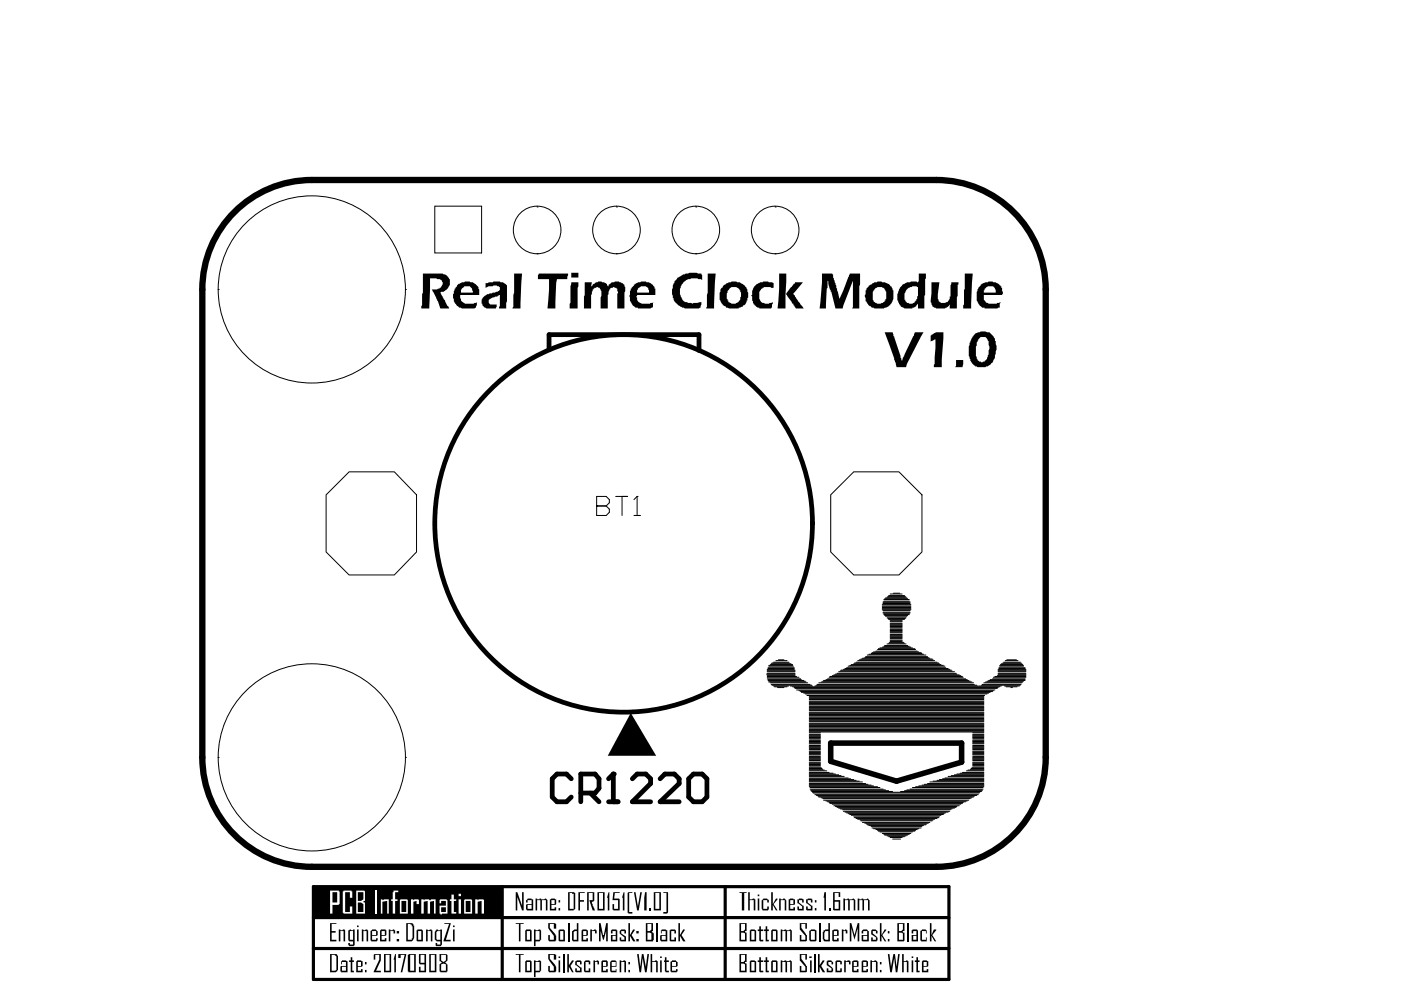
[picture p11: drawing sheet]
<svg xmlns="http://www.w3.org/2000/svg" width="297mm" height="210mm" viewBox="0 0 297 210" stroke-linecap="round" stroke-linejoin="round" font-family="sans-serif">
<path d="M66.4 188h134.8v19.7h-134.8zM66.4 194.5h134.8M106.5 188v19.7M153.8 188v19.7M66.4 201.1h134.8" fill="none" stroke="#000" stroke-width=".67"/>
<g fill="#000">
<path d="M70 195.7h1.3v.2h-1v1.5h.9v.3h-.9v1.6h1v.3h-1.3zM71.8 197.1h.4v.1l.8-.1 .2 .1v2.4h-.4v-2.2h-.6v2.2h-.4zM76.7 197.1h.3v.1l.9-.1v.1h.2v2.4h-.4v-2.2h-.7v2.2h-.3zM82.4 197.1h.4v.1l.8-.1v.1h.2v.7h-.4v-.5h-.6v2.2h-.4zM90.3 197.1h.4v.1l.8-.1v.1h.2v2.4h-.4v-2.2h-.6v2.2h-.4zM94.2 195.7h1.3l-1 3.6h1v.3h-1.5l1.2-3.7h-1zM109.3 195.7h1.7v.2h-.6v3.7h-.4v-3.7h-.7zM109.3 189.2h.4l1 2.8v-2.8h.3v3.8h-.3l-1-2.8v2.8h-.4zM113.5 190.5h.4v.2h.5v-.2h.2a1.1 1.1 0 0 0 1.1 0l.4 .3v2.2h-.4v-2.2h-.8v2.2h-.3v-2.2h-.7v2.2h-.4zM116.2 195.7h1.6v.2h.1v1h-.5v-1h-.8v.8l1.2 1.4a1.52 1.52 0 0 1 .1 1.3h-.1v.2h-1.4v-.2h-.2v-1.2h.4v1.1h.8v-.9l-1-1.5h-.2zM122.6 189.2h1.4v.1h-1v1.5h.8v.4h-.8v1.8h-.4zM124.5 189.2h1.5v1.8h-.2v.2h-.3v.3l.7 1.5h-.5l-.7-2v-.2h.7v-1.5h-.9v3.7h-.3z"/>
<path d="M125.2 197.1h.3v.1l.8-.1v.1h.2v.7h-.3v-.5h-.7v2.2h-.3zM127 195.7h.3l.5 2.5h.2v.2l.5-2.7h.4v3.9h-.4v-2.7h.2v-.2l-.7 2.6h-.2l-.6-2.6v.2h.1v2.7h-.3zM129 189.2h.2v3.8h-.3v-2.7h-.2zM130 189.2h1.4v.1h-1l-.2 1.2h1l.2 .2v2.3h-1.4v-.1h-.1v-1.2h.3v1h.8v-1.9h-1.1zM132.2 189.2h.2v3.8h-.3v-2.7h-.2zM131.4 197.4l.3-.3h.9v.1h.1v.7h-.3v-.5h-.7v.5l1 .7v1h-1.2v-.2h-.1v-.6h.3v.5h.7v-.5l-1-.9zM133.1 189.3l.1-.1h.9v.1h-.7v4.1h.7v.3h-.9v-.2h-.1zM133.2 195.7h.4v2.5l.6-1.1h.4l-.7 1.1 .8 1.4h-.5l-.6-1.2v1.2h-.4zM134.4 189.2h.3l.5 3.3 .6-3.3h.3l-.7 3.8h-.3zM136.8 189.2h.3v3.8h-.5v-2.7zM137.6 192.5h.3v.5h-.3zM140.6 189.2h1v4.3h-.1v.2h-.9v-.3h.7v-4.1h-.7z"/>
<path d="M142 197.2h.1v-.1h1.1v.1h.1v.7h-.3v-.5h-.7v1.9h.7v-.5h.3v.8h-1.2l-.1-.2zM143.8 195.7h.4v2.5l.6-1.1h.4l-.7 1.1 .8 1.4h-.5l-.6-1.2v1.2h-.4zM156.8 189.2h1.5v.1h-.5v3.7h-.5v-3.7h-.5zM158.6 189.2h.4v1.5h.5l.1-.2h.4v.2h.1v2.3h-.3v-2.2h-.8v2.2h-.4zM161 196.4h.3v.7h.5v.3h-.5v1.9h.5v.3h-.6l-.2-.2v-2h-.4v-.3h.4zM162.3 196.4h.4v.7h.3v.3h-.3v1.9h.3v.3h-.7v-2.2h-.3v-.3h.3zM161.5 190.8h.2l.1-.3h.9v.2l.3 .1v.6h-.3v-.6h-.9v1.9h.9v-.5h.3v.7h-.2v.1h-1.1l-.2-.3zM163.5 189.2h.3v2.5l.7-1.2h.4l-.9 1.2 .9 1.3h-.4l-.7-1.1v1.1h-.3zM165.2 190.5h.3v.2l.9-.2 .1 .3h.2v2.2h-.3v-2.2h-.9v2.2h-.3zM165.5 197.1h.4v.1l.6-.1a.84 .84 0 0 0 1 0l.4 .1v2.4h-.4v-2.2h-.6v2.2h-.4v-2.2h-.6v2.2h-.4zM169.1 190.7h.3v-.2h.7l.3 .2v.7h-.3v-.6h-.7v.6l1 .6v1h-1.2l-.1-.1v-.7h.3v.5h.7v-.5l-1-.7zM169.6 195.7h1.5v1.2h-.4v-1h-.8v.8l1 1.5h.2a1.52 1.52 0 0 1-.2 1.4h-1.3v-1.4h.3v1.1h.8v-.9l-1.1-1.3z"/>
<path d="M170.9 190.7h.3v-.2h.9v.2h.2v.7h-.4v-.6h-.7v.6l1.1 .6v1h-1.2l-.2-.1v-.7h.3v.5h.7v-.5l-1-.7zM174.8 189.2h.3v3.8h-.3v-2.7h-.2zM175.8 192.5h.3v.5h-.3zM178.5 197.1h.3v.1l.7-.1v.1h.2v.7h-.4v-.5h-.5v2.2h-.3zM178.8 190.5h.4v.2h.5v-.2h.1a1.1 1.1 0 0 0 1.2 0l.3 .3v2.2h-.3v-2.2h-.8v2.2h-.4v-2.2h-.6v2.2h-.4zM180.2 195.7h.3l.7 2.7 .6-2.7h.4v3.9h-.4v-2.9l-.6 2.6-.7-2.6v2.9h-.3zM181.8 190.5h.4v.2h.5v-.2h.2a1.1 1.1 0 0 0 1.1 0l.2 .3h.2v2.2h-.4v-2.2h-.8v2.2h-.3v-2.2h-.7v2.2h-.4zM184.7 197.2h.2v-.1h.8v.1l.4 .2v.5h-.4v-.5h-.7v.5l.9 .7v.2h.2v.6h-.2v.2h-1.2v-.8h.3v.5h.7v-.5l-1-.7zM186.6 195.7h.3v2.5l.7-1.1h.3l-.8 1.1 .8 1.4h-.3l-.7-1.2v1.2h-.3zM195.1 197.4l.4-.2v-.1h.8v.1h.2v.7h-.2v-.5h-.8v1.9h.8v-.5h.2v.8h-1.2v-.2h-.2zM197.2 195.7h.3v2.5l.5-1.1h.5l-.8 1.1 .8 1.4h-.3l-.7-1.2v1.2h-.3zM74.4 203h.3v.6h.3v.4h-.3v1.8h.3v.4h-.6v-2.2h-.4v-.4h.4z"/>
<path d="M79.2 202.5l.2-.2h1.3v1.3l-1 2.2h1v.4h-1.5l1.2-2.7v-1h-.8v1h-.4zM83.8 202.3h.1v3.9h-.3v-2.7h-.2zM84.4 202.3h1.7l-.8 3.9h-.3l.8-3.7h-.8v.6h-.6zM109.3 202.3h1.7v.2h-.6v3.7h-.4v-3.7h-.7zM116.2 202.3h1.6v.2h.1v1h-.5v-1h-.8v.8l1.2 1.3a1.52 1.52 0 0 1 .1 1.4h-.1v.2h-1.4v-.2h-.2v-1.2h.4v1h.8v-.8l-1-1.5h-.2zM120.3 202.3h.3v2.3l.7-1h.3l-.6 1.2 .6 1.4h-.3l-.7-1.2v1.2h-.3zM122 203.8l.3-.2h.8v.2h.2v.7h-.3v-.5h-.7v.5l1 .6v1.1h-1.2l-.1-.2v-.7h.3v.5h.7v-.5l-1-.7zM123.8 204l.3-.4h.9v.2h.2v.7h-.4v-.5h-.7v1.8h.7v-.5h.4v.9h-1.2v-.2h-.2zM125.8 203.6h.4v.2l.6-.2v.2h.2v.7h-.3v-.5h-.5v2.2h-.4zM131.4 203.6h.3v.2l.9-.2v.2h.1v2.4h-.3v-2.2h-.7v2.2h-.3zM135.1 202.3h.3l.4 3 .3-3h.3l.5 3 .4-3h.3l-.5 3.9h-.3l-.5-3.2-.4 3.2h-.3zM137.9 202.3h.4v1.5h.5l.1-.2h.4v.2h.2v2.4h-.4v-2.2h-.8v2.2h-.4z"/>
<path d="M141 203h.3v.6h.5v.4h-.5v1.8h.5v.4h-.7v-.2h-.1v-2h-.2v-.4h.2zM161 203h.3v.6h.5v.4h-.5v1.8h.5v.4h-.6l-.2-.2v-2h-.4v-.4h.4zM162.3 203h.4v.6h.3v.4h-.3v1.8h.3v.4h-.7v-2.2h-.3v-.4h.3zM165.5 203.6h.4v.2l.6-.2a.84 .84 0 0 0 1 0l.4 .2v2.4h-.4v-2.2h-.6v2.2h-.4v-2.2h-.6v2.2h-.4zM169.6 202.3h1.5v1.2h-.4v-1h-.8v.8l1 1.5h.2a1.52 1.52 0 0 1-.2 1.4h-1.3v-1.4h.3v1h.8v-.8l-1.1-1.4zM173.4 202.3h.4v2.3l.6-1h.4l-.7 1.2 .8 1.4h-.5l-.6-1.2v1.2h-.4zM175.3 203.8h.2v-.2h.8v.2l.3 .2v.5h-.3v-.5h-.7v.5l.9 .6v.2h.1v.7h-.1v.2h-1.2v-.9h.3v.5h.7v-.5l-1-.7zM177.1 203.8h.2v-.2h.8l.4 .2v.7h-.4v-.5h-.6v1.8h.6v-.5h.4v.7a1.52 1.52 0 0 1-1.4 .2zM179 203.6h.3v.2l.9-.2v.2h.1v.7h-.3v-.5h-.7v2.2h-.3zM184.5 203.6h.4v.2l.8-.2 .4 .4v2.2h-.4v-2.2h-.8v2.2h-.4zM188.2 202.3h.4l.3 3 .5-3h.4l.3 3 .3-3h.4l-.5 3.9h-.4l-.3-3.2-.5 3.2h-.4zM191.3 202.3h.3v1.5h.5v-.2h.3v.2h.2v2.4h-.3v-2.2h-.7v2.2h-.3z"/>
<path d="M194.3 203h.3v.6h.4v.4h-.4v1.8h.4v.4h-.7v-2.2h-.3v-.4h.3z"/>
<path d="M75.7 196.2h.3v.4h-.3zM75.7 197.1h.3v2.5h-.3z"/>
<path d="M78.6 197.4l.3-.2v-.1h.8v.1l.4 .2v.8l-.2 .2h-1v.9h.8v-.4h.4v.5h-.2v.2h-1.2v-.2h-.1zM78.9 197.4v.8h.8v-.8z"/>
<path d="M80.6 197.2h.1v-.1h1.1v.1h.1v1l-.1 .2h-.9v.9h.7v-.4h.3v.7h-1.3zM80.9 197.4v.8h.7v-.8z"/>
<path d="M84.1 197.4h.5v.5h-.5zM84.1 199.1h.5v.5h-.5z"/>
<path d="M86.1 195.7h1.4v.2h.1v.3h.2v2.7l-.3 .5a1.52 1.52 0 0 1-1.4 .2zM86.5 195.9v3.4h.8v-.4h.2v-2.5h-.2v-.3l-.3-.2z"/>
<path d="M88.3 197.2h.2v-.1h1v.1h.2v2.4a1.52 1.52 0 0 1-1.4-.2zM88.7 197.4v1.9h.6v-1.9z"/>
<path d="M96.1 196.2h.3v.4h-.3zM96.1 197.1h.3v2.5h-.3z"/>
<path d="M111.4 197.2h.1v-.1h1v.1h.2v2.4h-1.3zM111.7 197.4v1.9h.7v-1.9z"/>
<path d="M111.5 190.8h.2l.2-.3h.8v.2h.3v2.3h-.5a.75 .75 0 0 1-1-.3v-.8l.2-.2h1v-.9h-.8v.6h-.4zM111.9 191.9v.8h.8v-.8z"/>
<path d="M113.2 197.1h.3v.1l1.1-.1v.1h.1v2.1h-.1l-.2 .3h-.9v1h-.3zM113.5 197.4v1.9h.9v-1.9z"/>
<path d="M116.6 190.7l.3-.2h.7l.3 .2v1l-.1 .2h-.9v.8h.7v-.3h.3v.6h-1.3zM116.9 190.8v.9h.7v-.9z"/>
<path d="M118.4 190.8h.4v.6h-.4zM118.4 192.5h.4v.5h-.4z"/>
<path d="M118.4 197.2h.2v-.1h1v.1h.2v2.4a1.52 1.52 0 0 1-1.4-.2zM118.8 197.4v1.9h.6v-1.9z"/>
<path d="M120.4 189.2h1.4v.1h.2v3.4l-.4 .2v.1h-1.2zM120.8 189.3v3.4h.8v-3.2z"/>
<path d="M122.3 195.7h.3v3.9h-.3a.75 .75 0 0 1-1-.3v-1.9l.5-.3h.5zM121.6 197.6v1.7h.7v-1.9h-.5v.2z"/>
<path d="M123.3 197.2h.2v-.1h.8l.4 .1v1l-.2 .2h-.9v.9h.7v-.4h.4v.7h-1.4zM123.6 197.4v.8h.7v-.8z"/>
<path d="M126.7 189.2h1.5v3.8h-1.5zM127 189.3v3.4h.8v-3.4z"/>
<path d="M129.5 197.2h.2v-.1h1v.1h.2v2.4h-1.4v-1.4h1v-.8h-.6v.5h-.4zM129.9 198.4v.9h.6v-.9z"/>
<path d="M134.9 197.4h.5v.5h-.5zM134.9 199.1h.5v.5h-.5z"/>
<path d="M136.9 195.7h1.5v1.7l-.3 .2 .5 .3v1.4l-.2 .3h-1.5zM137.3 195.9v1.5h.5l.3-.3v-1.2zM137.3 197.7v1.6h.8v-1.4z"/>
<path d="M138.6 189.2h1.5v3.8h-1.5zM138.9 189.3v3.4h.9v-3.4z"/>
<path d="M140.1 197.2h.2v-.1h.8l.4 .1v2.4h-.5a.75 .75 0 0 1-1-.3v-.9l.1-.2h1v-.8h-.8v.5h-.2zM140.3 198.4v.9h.8v-.9z"/>
<path d="M156.8 195.7h1.5v1.7h-.3v.2l.3 .1v1.9h-1.5zM157.1 195.9v1.5h.5l.4-.3v-1.2zM157.1 197.7v1.6h.9v-1.4z"/>
<path d="M159 197.2h.1v-.1h.9l.3 .1v2.4h-1.3zM159.3 197.4v1.9h.7v-1.9z"/>
<path d="M160.6 189.7h.4v.3h-.4zM160.6 190.5h.4v2.5h-.4z"/>
<path d="M163.5 197.2h.2v-.1h1v.1h.2v2.4h-1.4zM163.8 197.4v1.9h.7v-1.9z"/>
<path d="M167.2 190.7l.3-.2h.7v.2h.4v1l-.2 .2h-.9v.8h.7v-.3h.4v.6h-1.4zM167.5 190.8v.9h.7v-.9z"/>
<path d="M171.6 197.4l.3-.2v-.1h.9l.3 .1v2.2a1.52 1.52 0 0 1-1.3 .2v-.2h-.2zM171.9 197.4v1.9h.9v-1.9z"/>
<path d="M172.8 190.8h.3v.6h-.3zM172.8 192.5h.3v.5h-.3z"/>
<path d="M175.6 195.7h.4v3.9h-.4a.91 .91 0 0 1-1.2-.5v-1.5h.2v-.4h.3v-.1h.7zM174.9 197.4l-.1 .3v1.4h.1v.2h.7v-1.9z"/>
<path d="M176.5 197.2l.3-.1h.8v.1h.2v1.2h-1v.9h.7v-.4h.3v.7a1.52 1.52 0 0 1-1.3-.2zM176.8 197.4v.8h.7v-.8z"/>
<path d="M176.6 189.2h1.5v1h-.3v-.9h-.8v1.5h1.1v2.2h-1.3l-.2-.1zM177 191.2v1.5h.8v-1.5z"/>
<path d="M182.7 197.4l.3-.3h.9l.1 .3h.2v2.2h-1.3a1.52 1.52 0 0 1-.2-1.4h1.2v-.8h-.9v.5h-.3zM183 198.4v.9h.9v-.9z"/>
<path d="M188.2 197.4h.4v.5h-.4zM188.2 199.1h.4v.5h-.4z"/>
<path d="M190.3 195.7h1.5v1.7h-.4v.2h-.1l.5 .1v1.7l-.2 .2h-1.3zM190.6 195.9v1.5h.5l.3-.3v-1.2zM190.6 197.7v1.6h.8v-1.4z"/>
<path d="M193.3 197.2h.2v-.1h1v.1h.1v2.4h-1.3v-1.4h1v-.8h-.7v.5h-.3zM193.6 198.4v.9h.7v-.9z"/>
<path d="M70 202.3h1.3l.2 .3h.2v3l-.2 .4-.3 .2h-1.2zM70.3 202.5v3.3h.9v-.2h.1v-2.8l-.3-.2v-.1z"/>
<path d="M72.3 203.8h.2v-.2h.8l.4 .2v2.4h-.5a.75 .75 0 0 1-1-.4v-.8l.1-.2h1v-.8h-.8v.5h-.2zM72.5 205v.8h.8v-.8z"/>
<path d="M73.8 197.2l.4-.1 .3 .1 .7-.1v3.3h-.2v.2h-1v-.2h-.2v-.5h.4v.4h.7v-.7h-.9v-.2h-.2zM74.2 197.4v1.9h.7v-1.9z"/>
<path d="M75.5 203.8h.2v-.2h.8l.4 .2v1l-.2 .2h-.8v.8h.6v-.3h.4v.7h-1.4zM75.9 204v.8h.6v-.8z"/>
<path d="M77.4 204h.3v.5h-.3zM77.4 205.6h.3v.6h-.3z"/>
<path d="M81.4 202.3h1.5v3.9h-1.5zM81.8 202.5v3.3h.8v-3.3z"/>
<path d="M86.5 202.5h.1v-.2h1.5v3.9h-1.5v-.2h-.1zM87 202.5v3.3h.8v-3.3z"/>
<path d="M88.8 202.3h1.5v3.9h-1.5v-1.2h.4v.8h.8v-1.3h-1v-.2h-.2zM89.2 202.5v1.6h.8v-1.6z"/>
<path d="M91 202.3h1.5v3.9h-1.5zM91.3 202.5v3.3h.9v-3.3z"/>
<path d="M92.4 197.2h.1v-.1h.4v.1l.8-.1v3.2l-.2 .3h-1l-.1-.2v-.5h.3v.4h.7v-.7h-.9l-.1-.3h-.2v-1.7zM92.5 197.6v1.5l.2 .2h.7v-1.9h-.7v.2z"/>
<path d="M93.2 202.3h1.5v.2h.2v1.1l-.5 .5 .5 .4v1.5h-.2v.2h-1.3v-.2h-.2v-1.5l.5-.4-.5-.3zM93.5 202.5v1.1l.5 .4 .5-.4v-1.1zM93.5 204.5v1.3h1v-1.3l-.5-.2z"/>
<path d="M111.4 203.8h.1v-.2h1v.2h.2v2.4h-1.3zM111.7 204v1.8h.7v-1.8z"/>
<path d="M113.2 203.6h.3v.2l1.1-.2v.2h.1v2h-.1l-.2 .4h-.9v1h-.3zM113.5 204v1.8h.9v-1.8z"/>
<path d="M118.4 202.8h.4v.3h-.4zM118.4 203.6h.4v2.6h-.4z"/>
<path d="M127.5 203.8h.2v-.2h1v.2h.2v1l-.2 .2h-.9v.8h.7v-.3h.4v.7h-1.4zM127.8 204v.8h.7v-.8z"/>
<path d="M129.4 204l.3-.4h.8v.2h.2v1.2h-1v.8h.8v-.3h.2v.7h-1.2v-.2h-.1zM129.7 204v.8h.8v-.8z"/>
<path d="M133.2 204h.4v.5h-.4zM133.2 205.6h.4v.6h-.4z"/>
<path d="M140 202.8h.3v.3h-.3zM140 203.6h.3v2.6h-.3z"/>
<path d="M142.1 204l.4-.2v-.2h.8l.2 .4h.2v.8l-.2 .2h-1v.8h.8v-.3h.4v.5h-.2v.2h-1.2v-.2h-.2zM142.5 204v.8h.8v-.8z"/>
<path d="M156.8 202.3h1.5v1.7h-.3v.1l.3 .2v1.9h-1.5zM157.1 202.5v1.5h.5l.4-.4v-1.1zM157.1 204.3v1.5h.9v-1.3z"/>
<path d="M159 203.8h.1v-.2h.9l.3 .2v2.4h-1.3zM159.3 204v1.8h.7v-1.8z"/>
<path d="M163.5 203.8h.2v-.2h1v.2h.2v2.4h-1.4zM163.8 204v1.8h.7v-1.8z"/>
<path d="M171.6 202.8h.5v.3h-.5zM171.8 203.6h.3v2.6h-.3z"/>
<path d="M180.7 203.8l.3-.2h.8v.2h.2v1.2h-1v.8h.7v-.3h.3v.7a1.52 1.52 0 0 1-1.3-.2zM181 204v.8h.7v-.8z"/>
<path d="M182.7 203.8h.2v-.2h.8l.3 .2v1l-.1 .2h-.9v.8h.7v-.3h.3v.5a1.52 1.52 0 0 1-1.3 .2zM183 204v.8h.7v-.8z"/>
<path d="M186.6 204h.3v.5h-.3zM186.6 205.6h.3v.6h-.3z"/>
<path d="M193.3 202.8h.3v.3h-.3zM193.3 203.6h.3v2.6h-.3z"/>
<path d="M195.5 203.8h.1v-.2h.9l.3 .2v1l-.2 .2h-.8v.8h.7v-.3h.3v.7h-1.3zM195.8 204v.8h.7v-.8z"/>
</g>
<path d="M120.6 195.7v3.9M139.3 195.7v3.9M173.8 195.7v3.9M192.4 195.7v3.9M119.6 202.3v3.9M172.8 202.3v3.9" fill="none" stroke="#000" stroke-width=".34"/>
<path d="M66.4 188.2h39.7v6.3h-39.7z" fill-rule="evenodd" fill="#000"/>
<g fill="#fff">
<path d="M72.7 189h.1v-.2h1.7v.2h.2v1.3h-.5v-1.1h-1v4.2h1v-1.2h.5v1.5h-1.9v-.2h-.1z"/>
<path d="M79.6 188.8h.3v4.9h-.3z"/>
<path d="M80.7 190.7h.4v.1l.3-.1h1v3h-.3v-2.7l-1 .2v2.5h-.4z"/>
<path d="M83.4 188.8h1v.4h-.6v1.5h.5v.3h-.5v2.7h-.5v-2.7h-.4v-.3h.4v-1.5h.1z"/>
<path d="M87.1 190.7h.5v.1a1.1 1.1 0 0 1 1.2 0v.9h-.5v-.7l-.7 .2v2.5h-.5z"/>
<path d="M89.3 190.7h.5v.1h.2v-.1h1v.1h.3v-.1h1.1v3h-.4v-2.7l-.8 .2v2.5h-.5v-2.7l-.9 .2v2.5h-.5z"/>
<path d="M95.7 189.7h.5v1h.5v.3h-.5v2.4h.5v.3h-1v-2.7h-.3v-.3h.3z"/>
<path d="M100.8 190.7h.5v.1h.1v-.1h1l.2 .1v2.9h-.5v-2.7l-.8 .2v2.5h-.5z"/>
<path d="M70 188.8h1.8v.2h.2v2.7h-.2v.2h-1.3v1.8h-.5zM70.5 189.2v2.2h1v-2.2z"/>
<path d="M75.5 188.8h1.7l.2 .2v2l-.5 .2 .5 .2v2.3h-1.9zM75.9 189.2v1.8h.6l.5-.3v-1.5zM75.9 191.4v2h1.1v-1.7l-.5-.3z"/>
<path d="M84.8 190.8l.2-.1h1.3l.2 .1v2.9h-1.7zM85.1 191v2.4h1v-2.4z"/>
<path d="M93.2 190.8l.2-.1h1.3v.1h.2v2.9h-1.2v.2h-.3v-.2h-.2v-1.7h1.3v-1h-1v.5h-.3zM93.5 192.4v1h1v-1z"/>
<path d="M97.2 189.5h.5v.5h-.5zM97.2 190.7h.5v3h-.5z"/>
<path d="M98.4 190.8l.2-.1h1.3l.2 .1v2.9h-1.7zM98.7 191v2.4h1.1v-2.4z"/>
</g>
<g fill="none" stroke="#000" stroke-width=".21">
<path d="M92.2 43.7h9.9v9.9h-9.9zM113.9 53.8h.1M113.9 43.9h.1M130.7 53.8h.1M130.7 43.9h.1M147.5 53.8h.1M147.5 43.9h.1M164.4 53.8h.1M164.4 43.9h.1M46.3 61.4h.1M46.3 61.4a19.8 19.8 0 0 0 19.8 19.8 19.8 19.8 0 0 0 19.9-19.8M46.3 61.4a19.8 19.8 0 0 1 19.8-19.9 19.8 19.8 0 0 1 19.9 19.9"/>
<path d="M86 61.4h.1M69.1 104.9l4.9-4.9h9.6l4.7 4.9v12.1l-4.7 4.9h-9.6l-4.9-4.9zM126.5 107.3h.1M126.5 105.3h2l.7 .6v.7l-.7 .7 .7 .6v.7l-.7 .7h-2zM126.5 107.3h2M130.5 105.3h2.6M131.9 105.3v4M134.4 109.3h1.4M135.1 105.3h.1M135.1 105.3v4M135.1 105.3l-.7 .6M176.1 104.9l4.9-4.9h9.6l4.9 4.9v12.1l-4.9 4.9h-9.6l-4.9-4.9z"/>
<path d="M165 139.9h1.2M182.2 139.9h15.6M182.5 139.7h15.2M182.9 139.6h14.3M183.4 139.4h13.4M183.5 139.2h13.1M183.9 138.9h12.4M184.2 138.7h11.6M184.7 138.6h10.8M184.9 138.4h10.4M185.2 138.2h9.6M185.7 138h8.8"/>
<path d="M186.1 137.7h8M186.2 137.5h7.8M186.6 137.4h6.9M187.1 137.2h6M187.1 128.1h6M187.1 128.3h6M187.1 128.6h6M187.1 128.8h6M187.1 129h6M187.1 129.1h6M187.1 129.3h6M187.2 127.6h5.7"/>
<path d="M187.2 127.8h5.7M187.2 128h5.7M187.2 129.5h5.7M187.2 129.8h5.7M187.2 130h5.7M187.4 137h5.4M187.4 127.1h5.4M187.4 127.5h5.4M187.4 130.1h5.4M187.4 130.3h5.4M187.6 136.9h4.8M187.6 126.9h4.8"/>
<path d="M187.6 130.5h4.8M187.7 126.8h4.6M187.7 130.6h4.6M188.1 136.5h4M188.1 126.6h4M188.1 131h4M188.2 126.4h3.7M188.2 131.2h3.7M188.4 136.4h3.4M188.4 126.3h3.4M188.4 131.3h3.4M188.6 136.2h3"/>
<path d="M188.7 125.9h2.6M188.7 131.5h2.6M188.7 131.7h2.6M188.7 131.8h2.6M188.7 132.2h2.6M188.7 132.3h2.6M188.7 132.5h2.6M188.7 132.7h2.6M188.7 132.8h2.6M188.7 133h2.6M188.7 133.3h2.6M188.7 133.5h2.6"/>
<path d="M188.7 133.7h2.6M188.7 133.8h2.6M188.7 134h2.6M188.7 134.2h2.6M188.7 134.5h2.6M188.7 134.7h2.6M188.7 134.9h2.6M188.7 135h2.6M188.7 135.2h2.6M188.7 135.4h2.6M188.7 135.7h2.6M188.7 135.9h2.6"/>
<path d="M188.7 136h2.6M189.4 125.8h1.4M213.5 139.9h2M162.5 142.9h6.1M162.7 141.9h5.7M162.7 142.1h5.9M162.7 142.3h5.9M162.7 142.4h5.9M162.7 142.8h5.9M162.7 143.1h5.9M162.7 143.3h5.9M162.7 143.4h6.2"/>
<path d="M162.7 143.6h6.7M162.7 143.9h7M162.8 141.6h5.6M162.8 141.7h5.6M162.8 144.1h7.1M162.8 144.3h7.6M163 141.1h5.1M163 141.2h5.2M163 144.4h7.7M163 144.6h7.9M163.3 140.9h4.8M163.3 144.8h7.9"/>
<path d="M163.5 140.7h4.2M163.5 145.1h8.3M163.7 140.6h3.7M163.7 145.3h8.4M164 140.4h3.2M164 145.4h3.2M164.2 145.6h2.7M164.5 140.1h2.4M164.9 145.8h1.3M167.5 145.4h4.8M168.1 145.6h43.9M168.4 145.8h43.2"/>
<path d="M168.6 146h42.9M168.9 146.3h42M169.4 146.5h41.2M169.7 146.6h40.7M169.9 146.8h40M170.4 147h39.2M170.7 147.1h38.6M171.1 147.5h37.7M171.6 155.4h2.3M171.6 155.7h2.3M171.6 155.9h2.3M171.6 156h2.3"/>
<path d="M171.6 156.2h2.3M171.6 156.4h2.3M171.6 156.5h2.3M171.6 156.9h2.3M171.6 157h2.3M171.6 157.2h2.3M171.6 157.4h2.3M171.6 157.6h2.3M171.6 157.7h2.3M171.6 158.1h2.3M171.6 158.2h2.3M171.6 158.4h2.3"/>
<path d="M171.6 158.6h2.3M171.6 158.7h2.3M171.6 158.9h2.3M171.6 159.2h2.3M171.6 159.4h2.3M171.6 159.6h2.3M171.6 159.7h2.3M171.6 159.9h2.3M171.6 149.8h37M171.6 150h37M171.6 150.2h37M171.6 150.3h37"/>
<path d="M171.6 150.5h37M171.6 150.7h37M171.6 151h37M171.6 151.2h37M171.6 151.3h37M171.6 151.5h37M171.6 151.7h37M171.6 151.8h37M171.6 152.2h37M171.6 152.3h37M171.6 152.5h37M171.6 152.7h37"/>
<path d="M171.6 152.8h37M171.6 153h37M171.6 153.3h37M171.6 153.5h37M171.6 153.7h37M171.6 153.9h37M171.6 154h37M171.6 154.2h37M171.6 154.5h37M171.6 154.7h37M171.6 154.9h37M171.6 155h37"/>
<path d="M171.6 155.2h37M171.6 147.6h37M171.6 147.8h37M171.6 148h37M171.6 148.1h37M171.6 148.3h37M171.6 148.6h37M171.6 148.8h37M171.6 149h37M171.6 149.1h37M171.6 149.3h37M171.6 149.5h37"/>
<path d="M172.8 145.4h34.6M173.1 145.3h34M173.3 145.1h33.3M173.6 144.8h32.8M174.1 144.6h32M174.4 144.4h31.3M174.6 144.3h30.8M175.1 144.1h30M175.5 143.9h29.2M175.8 143.6h28.4M176 143.4h28.1M176.5 143.3h27.2"/>
<path d="M176.8 143.1h26.6M177.1 142.9h25.8M177.5 142.8h25.2M177.8 142.4h24.6M178.1 142.3h23.8M178.3 142.1h23.4M178.8 141.9h22.6M179.2 141.7h21.8M179.5 141.6h21M179.8 141.2h20.5M180.2 141.1h19.8M180.5 140.9h19"/>
<path d="M181 140.7h18.2M181.2 140.6h17.8M181.5 140.4h17.2M181.8 140.1h16.4M206.2 155.4h2.4M206.2 155.7h2.4M206.2 155.9h2.4M206.2 156h2.4M206.2 156.2h2.4M206.2 156.4h2.4M206.2 156.5h2.4M206.2 156.9h2.4"/>
<path d="M206.2 157h2.4M206.2 157.2h2.4M206.2 157.4h2.4M206.2 157.6h2.4M206.2 157.7h2.4M206.2 158.1h2.4M206.2 158.2h2.4M206.2 158.4h2.4M206.2 158.6h2.4M206.2 158.7h2.4M206.2 158.9h2.4M206.2 159.2h2.4"/>
<path d="M206.2 159.4h2.4M206.2 159.6h2.4M206.2 159.7h2.4M206.2 159.9h2.4M207.6 145.4h4.7M208.1 145.3h8.2M208.3 145.1h8.2M208.6 144.8h8.1M208.9 144.6h7.9M209.3 144.4h7.7M209.6 144.3h7.7M209.9 144.1h7.4"/>
<path d="M210.4 143.9h6.9M210.6 143.6h6.9M210.9 143.4h6.6M211.5 143.3h6M211.6 141.9h5.9M211.6 142.1h5.9M211.6 142.3h5.9M211.6 142.4h5.9M211.6 142.8h5.9M211.6 142.9h5.9M211.6 143.1h5.9M211.8 141.6h5.5"/>
<path d="M211.8 141.7h5.5M212 141.1h5M212 141.2h5M212.1 140.9h4.7M212.3 140.7h4.4M212.6 140.6h3.9M212.8 140.4h3.5M213 145.4h3.2M213.1 140.1h2.7M213.3 145.6h2.4M214.3 145.8h.3M46.3 160.6h.1"/>
<path d="M46.3 160.6a19.8 19.8 0 0 0 19.8 19.8 19.8 19.8 0 0 0 19.9-19.8M46.3 160.6a19.8 19.8 0 0 1 19.8-19.9 19.8 19.8 0 0 1 19.9 19.9M86 160.6h.1M171.6 163.3h3.2M171.6 163.4h3.7M171.6 163.8h4.2M171.6 163.9h5M171.6 164.1h5.5M171.6 164.3h6.2M171.6 164.4h6.7M171.6 164.6h7.4M171.6 165h8.2"/>
<path d="M171.6 165.1h8.7M171.6 165.3h9.4M171.6 165.5h9.9M171.6 165.6h10.6M171.6 165.8h11.3M171.6 166.1h11.9M171.6 160.1h2.3M171.6 160.4h2.3M171.6 160.6h2.3M171.6 160.7h2.3M171.6 160.9h2.3M171.6 161.1h2.3"/>
<path d="M171.6 161.3h2.3M171.6 161.6h2.3M171.6 161.8h2.3M171.6 161.9h2.3M171.6 162.1h2.3M171.6 162.3h2.3M171.6 162.4h2.3M171.6 162.8h2.5M171.6 162.9h2.7M171.6 163.1h2.8M171.6 166.3h12.4M171.6 166.5h13.1"/>
<path d="M171.6 166.6h13.6M171.6 166.8h14.5M171.8 167h14.8M171.8 167.3h15.4M171.9 167.5h15.8M171.9 167.6h16.5M172.1 167.8h17.1M172.3 168h35.5M172.4 168.1h35.2M172.8 168.5h34.6M173.1 168.7h34M173.4 168.8h33.2"/>
<path d="M173.6 169h32.8M174.1 169.2h32M174.4 169.3h31.3M174.6 169.7h30.8M175.1 169.8h30M175.5 170h29.2M175.8 170.2h28.4M176 170.3h28.1M176.5 170.5h27.2M176.8 170.8h26.6M177.1 171h25.8M177.5 171.2h25.2"/>
<path d="M177.8 171.3h24.6M178.1 171.5h23.8M178.6 171.7h22.9M178.8 172h22.6M179.2 172.2h21.8M179.5 172.4h21M179.8 172.5h20.4M180.2 172.7h19.8M180.5 172.9h19M181 173.2h18.2M181.2 173.4h17.8M181.5 173.5h17.2"/>
<path d="M181.8 173.7h16.4M182.4 173.9h15.4M182.5 174h15.2M182.9 174.4h14.3M183.4 174.5h13.4M183.7 174.7h12.8M183.9 174.9h12.4M184.2 175h11.6M184.7 175.2h10.8M184.9 175.5h10.4M185.2 175.7h9.6M185.7 175.9h8.8"/>
<path d="M186.1 176.1h8M186.2 176.2h7.8M186.6 176.4h6.9M187.1 176.7h6M187.4 176.9h5.4M187.6 177.1h4.8M188.1 177.2h4M188.4 177.4h3.4M188.7 177.6h2.6M189.2 177.9h1.7M190.9 167.8h17.2M191.8 167.6h16.5"/>
<path d="M192.3 167.5h16M192.9 167.3h15.5M193.5 167h14.9M194.1 166.8h14.5M194.8 166.6h13.8M195.5 166.5h13.1M196 166.3h12.6M196.6 166.1h12M197.2 165.8h11.4M197.8 165.6h10.8M198.7 165.5h9.9M199.2 165.3h9.4"/>
<path d="M199.8 165.1h8.8M200.3 165h8.3M201 164.6h7.6M201.7 164.4h6.9M202.4 164.3h6.2M202.9 164.1h5.7M203.5 163.9h5.1M204.1 163.8h4.5M204.9 163.4h3.7M205.2 163.3h3.4M205.7 163.1h2.9M205.9 162.9h2.7"/>
<path d="M206.1 162.8h2.5M206.2 160.1h2.4M206.2 160.4h2.4M206.2 160.6h2.4M206.2 160.7h2.4M206.2 160.9h2.4M206.2 161.1h2.4M206.2 161.3h2.4M206.2 161.6h2.4M206.2 161.8h2.4M206.2 161.9h2.4M206.2 162.1h2.4"/>
<path d="M206.2 162.3h2.4M206.2 162.4h2.4"/>
<circle cx="113.9" cy="48.8" r="5"/>
<circle cx="130.7" cy="48.8" r="5"/>
<circle cx="147.5" cy="48.8" r="5"/>
<circle cx="164.4" cy="48.8" r="5"/>
</g>
<path d="M49.7 45a23.1 23.1 0 0 1 16.4-6.8h132.4a23.2 23.2 0 0 1 23.2 23.2v99.2a23.2 23.2 0 0 1-23.2 23.2h-132.4a23.2 23.2 0 0 1-23.2-23.2v-99.2a23.1 23.1 0 0 1 6.8-16.4z" fill="none" stroke="#000" stroke-width="1.3"/>
<g fill="#000">
<path d="M89.7 58h2.3a3.5 3.5 0 0 1 3 .7 1.93 1.93 0 0 1-.6 2.8v.2l-.4 .2h-.5l-.1 .1 1.8 3.4h-1.8l-.5-1.5-1.4-2.5h.9a1.43 1.43 0 0 0 1.5-1.5l-.5-.7-2.2-.2-.2 6.4h-1.7v-.5l.2-.2v-2.3l.2-.4zM103 60l1.5-.1a2.11 2.11 0 0 1 1.6 0h.6l.1 .1a.96 .96 0 0 1 .7 1.2v2.7l-.2 .3v1.2h-1.5v-.3l.2-.2v-2.4l-.5 .2v.2l-1 .1-.5 .4a.64 .64 0 0 0-.4 .6 .64 .64 0 0 0 .4 .6h1.3l.2-.2-.2 .2v.3a.68 .68 0 0 1-1 .5 1.65 1.65 0 0 1-2.2-1.8l.2-.4a3.8 3.8 0 0 1 2.7-1.2l.8-.3a.84 .84 0 0 0 0-1h-.3l-.2-.2h-.7l-.3 .2a1.55 1.55 0 0 0-1.3 .3zM109 58h1.7l-.3 7.4h-1.7l.1-.3v-2.6l.2-.5zM114.2 58h6.2l-.1 1.2h-2.2l-.2 .8-.1 5.4h-1.7l.3-4v-2.2h-2.3v-.9zM124 59.9h1.5l-.2 .8h.2a2.08 2.08 0 0 1 2.5-.8l.7 .3v.3h.2v.2h.1v-.3l.4-.2a2.13 2.13 0 0 1 2.5-.2l.3 .2 .2 .3a2.61 2.61 0 0 1 0 1.9v3h-1.5v-3.2h.1l-.1-.8a.87 .87 0 0 0-1.2-.4l-.5 .4-.2 1-.1 .1v2.9h-1.6v-2.2a2.45 2.45 0 0 0-.1-2.2h-.4v-.1h-.3l-.2 .1a.59 .59 0 0 0-.6 .7 7 7 0 0 0-.4 3.4v.3h-1.5zM143.7 58.8h.1a5.2 5.2 0 0 1 3.7-1l1.2 .2 .2 .3v1.1h-.2v-.2h-.3a3.7 3.7 0 0 0-3.4 .5v.2a1.32 1.32 0 0 0-.7 1.1 2.29 2.29 0 0 0 .4 2.4v.2a2.69 2.69 0 0 0 1.8 .6l.4 .2 .1-.2 1.7-.1-.2 1.1-.3 .2h-1.2a4.2 4.2 0 0 1-3.3-.8l-.2-.2a3.3 3.3 0 0 1-.8-3.4l.1-1h.2v-.3zM150.1 58h1.6l-.3 7.4h-1.7l.2-.3v-2.6l.2-.5zM159.8 60.9l.2-.2a3.6 3.6 0 0 1 3.3-.8l.7 .1v1.2v-.2h-.5l-.2-.1a1.9 1.9 0 0 0-2.3 1.1v.4a1.58 1.58 0 0 0 .7 1.8h.1a1.77 1.77 0 0 0 1.5 0l.5-.1-.1 1.1h-.2v.2h-.3a5.2 5.2 0 0 1-2.9-.3l-.7-.9-.1-1.3-.2-.2v-.2h.2a2.31 2.31 0 0 1 .3-1.6zM174.3 58h2.2v.2h.1v.6l.7 1.7v.5l.2 .2 .5 2.2 2.2-5.4h2.2v2.4l-.2 .3v4.7h-1.5v-.2h.1v-5.7l-2.2 5.9h-1.5l-.8-3.5h-.2l-.5-1.7v-.5l-.1-.2-.4 5.9h-1.3l.5-5.5zM187.6 70.4h1.6l1.9 5.9 .2 .2 .1-.7 2.4-4.8a.68 .68 0 0 1 1-.6h1l-3.5 6.8-.2 .6h-2l-.2-1h-.1l-.2-.8zM197.3 71.1l.4-.1a2.69 2.69 0 0 1 2.3-.6l-.3 7.4h-1.7v-.5l.2-.1 .1-5.4v.2l-1 .5zM202.7 76.3h1.5l-.1 1.5h-1.6v-.1h.2z"/>
<path d="M197.5 59.9h1.7l-.4 3.5a1.22 1.22 0 0 0 1 .9 1.22 1.22 0 0 0 1.2-.6h.2a6.6 6.6 0 0 0 .3-3.2l.2-.6h1.5v.5h-.2v2.3l-.1 .3v2.4h-1.5v-1l-.2 .5a2.98 2.98 0 0 1-2.9 .3 .86 .86 0 0 1-.8-1l-.2-.1zM204.6 58h1.6l-.3 7.4h-1.7v-.7l.2-.1v-3.1l.2-.3zM133.7 151.2l5.4 9h-10.2z"/>
<path d="M121.1 57.8h1.5v1h-1.5zM121.1 59.9h1.5v.8l-.1 .3v4.4h-1.7v-1l.2-.2v-3.5z"/>
<path d="M152.9 61h.2a1.62 1.62 0 0 1 1.3-1v-.1h.4a2.61 2.61 0 0 1 1.8 0h.3v.1l.6 .2 .3 .3a1.36 1.36 0 0 1 .7 1.4 1.77 1.77 0 0 1 0 1.5v.3h-.2a1.15 1.15 0 0 1-.8 1.2v.2h-.4l-.2 .1a6.8 6.8 0 0 1-3 0l-.1-.3-.6-.2-.3-.5a4 4 0 0 1 0-3.2zM154.6 61.2a2.39 2.39 0 0 0-.2 2.7v.2a1.69 1.69 0 0 0 2.5-.5v-.4a1.77 1.77 0 0 0 0-1.5 1.45 1.45 0 0 0-2.1-.7v.2z"/>
<path d="M184.2 60.5l1.2-.6 1.5-.2 .2 .2h.6v.1l.7 .2 .3 .5h.2a3.2 3.2 0 0 1 .3 3 2.46 2.46 0 0 1-2.3 1.7h-.7a2.45 2.45 0 0 1-2.5-1.5h-.2v-.5a3.3 3.3 0 0 1 .7-2.9zM185.2 61.5l-.2 .9a1.62 1.62 0 0 0 1.1 2h.3a1.43 1.43 0 0 0 1.5-1.5 1.62 1.62 0 0 0-1-2 1.17 1.17 0 0 0-1.5 .6z"/>
<path d="M96.9 60.5l1-.6h.3a2.59 2.59 0 0 1 3.2 1.1l.2 .4v1.1h-4v.4a1.32 1.32 0 0 0 .6 1.2v.1a5.5 5.5 0 0 0 2.7 0l.2-.1-.2 1.1-.3 .2h-.8a3.5 3.5 0 0 1-3.1-.7l-.5-.8-.1-1.5 .1-.2 .2-1h.2zM97.7 61.4v.6h2.6v-.3l-.2-.2a.93 .93 0 0 0-1.4-.8h-.3l-.2 .3z"/>
<path d="M134.4 60.4l.8-.5h.4a2.61 2.61 0 0 1 1.8 0 2.05 2.05 0 0 1 1.5 2.1v.5h-3.8l-.2 .4v.1h.2v.4a.88 .88 0 0 0 .7 .8l.3 .2h1.7l.8-.3-.2 .1a.85 .85 0 0 1-.6 1.2h-2.6v-.2h-.3a2.18 2.18 0 0 1-1.3-2.2l-.2-.3 .2-.2v-.8l.1-.2v-.3h.2zM135.2 61.2l-.1 .8h2.5l-.2-1-.3-.1a1.77 1.77 0 0 0-1.5 0v.1z"/>
<path d="M165.2 58h1.5l-.2 7.4h-1.6l.3-4.2zM168.2 60.2l.4-.2v-.1h1.6l-2 2.3 1 1.7 1.2 1.5h-.8a.91 .91 0 0 1-1.2-.5v-.2h-.2v-.3l-.3-.2-1-1.7h-.2v-.3l1-1.3h.2z"/>
<path d="M191.3 60.4a6.1 6.1 0 0 1 3-.7l.2 .2a.87 .87 0 0 0 .3-1.2v-.7h1.5v1l-.2 .2v3.3l-.1 .2v2.7h-1.4v-1a2.29 2.29 0 0 1-2.2 1h-.3a2.31 2.31 0 0 1-1.5-1 3.3 3.3 0 0 1 .7-3.9zM192.1 61.5v.2a2.53 2.53 0 0 0-.3 1.9h.1a.59 .59 0 0 0 .7 .6 .89 .89 0 0 0 1.4-.3h.1l.2-.3a4.9 4.9 0 0 0 .3-2.7 1.77 1.77 0 0 0-1.5 0l-.5 .1z"/>
<path d="M206.2 71.3h.2l.3-.5a3.2 3.2 0 0 1 3.2-.2 2.19 2.19 0 0 1 1 1.7h.2v.3a3.7 3.7 0 0 1-.2 2.7l-.1 .9a2.94 2.94 0 0 1-3.9 1.5l-.5-.4a3.6 3.6 0 0 1-1-3l.2-1.7h.1v-.3zM207.4 72l-.2 .5a6.3 6.3 0 0 0-.3 3l.2 .2a.86 .86 0 0 0 .8 1 .75 .75 0 0 0 1-.4l.4-.1 .5-2.2-.2-1.7h-.2a.98 .98 0 0 0-1.3-.8z"/>
<path d="M207.9 60.4l.5-.4 .9-.1a1.77 1.77 0 0 1 1.5 0h.3l.7 .3 .2 .3 .3 .2 .3 1.7h-.1v.1h-3.9a1.47 1.47 0 0 0 1.2 1.9h1.5l.8-.3-.1 .3v.8l-1.4 .2a4.1 4.1 0 0 1-2.8-.5 3.8 3.8 0 0 1-.4-3.9zM208.8 61.2l-.2 .8h2.5v-.6h-.2a.59 .59 0 0 0-.6-.7h-.9z"/>
<circle cx="130" cy="164.1" r=".5"/>
</g>
<path d="M176.1 157.6h27.8v4l-13.8 4-14-4.2z" fill="none" stroke="#000" stroke-width="1.2"/>
<g fill="none" stroke="#000" stroke-width="1">
<path d="M116.4 74.1v-3.1h31.8v3.3M121.1 165.1l-1-1h-2l-1 1v3.9l1 1h2l1-1M123.1 168.1h3.1l.8-1v-2l-.8-1h-3.1v5.9M125.2 168.1l1.8 1.9M129 170h2M129 165.1l1-1v5.9M134.1 165.1l1-1h1.8l1 1v1l-3.8 3.9h3.8M140 165.1l1-1h2l1 1v1l-4 3.9h4M146 165.1l1-1h1.9l1 1v3.9l-1 1h-1.9l-1-1z"/>
<circle cx="132.2" cy="111" r="40"/>
</g>
</svg>
